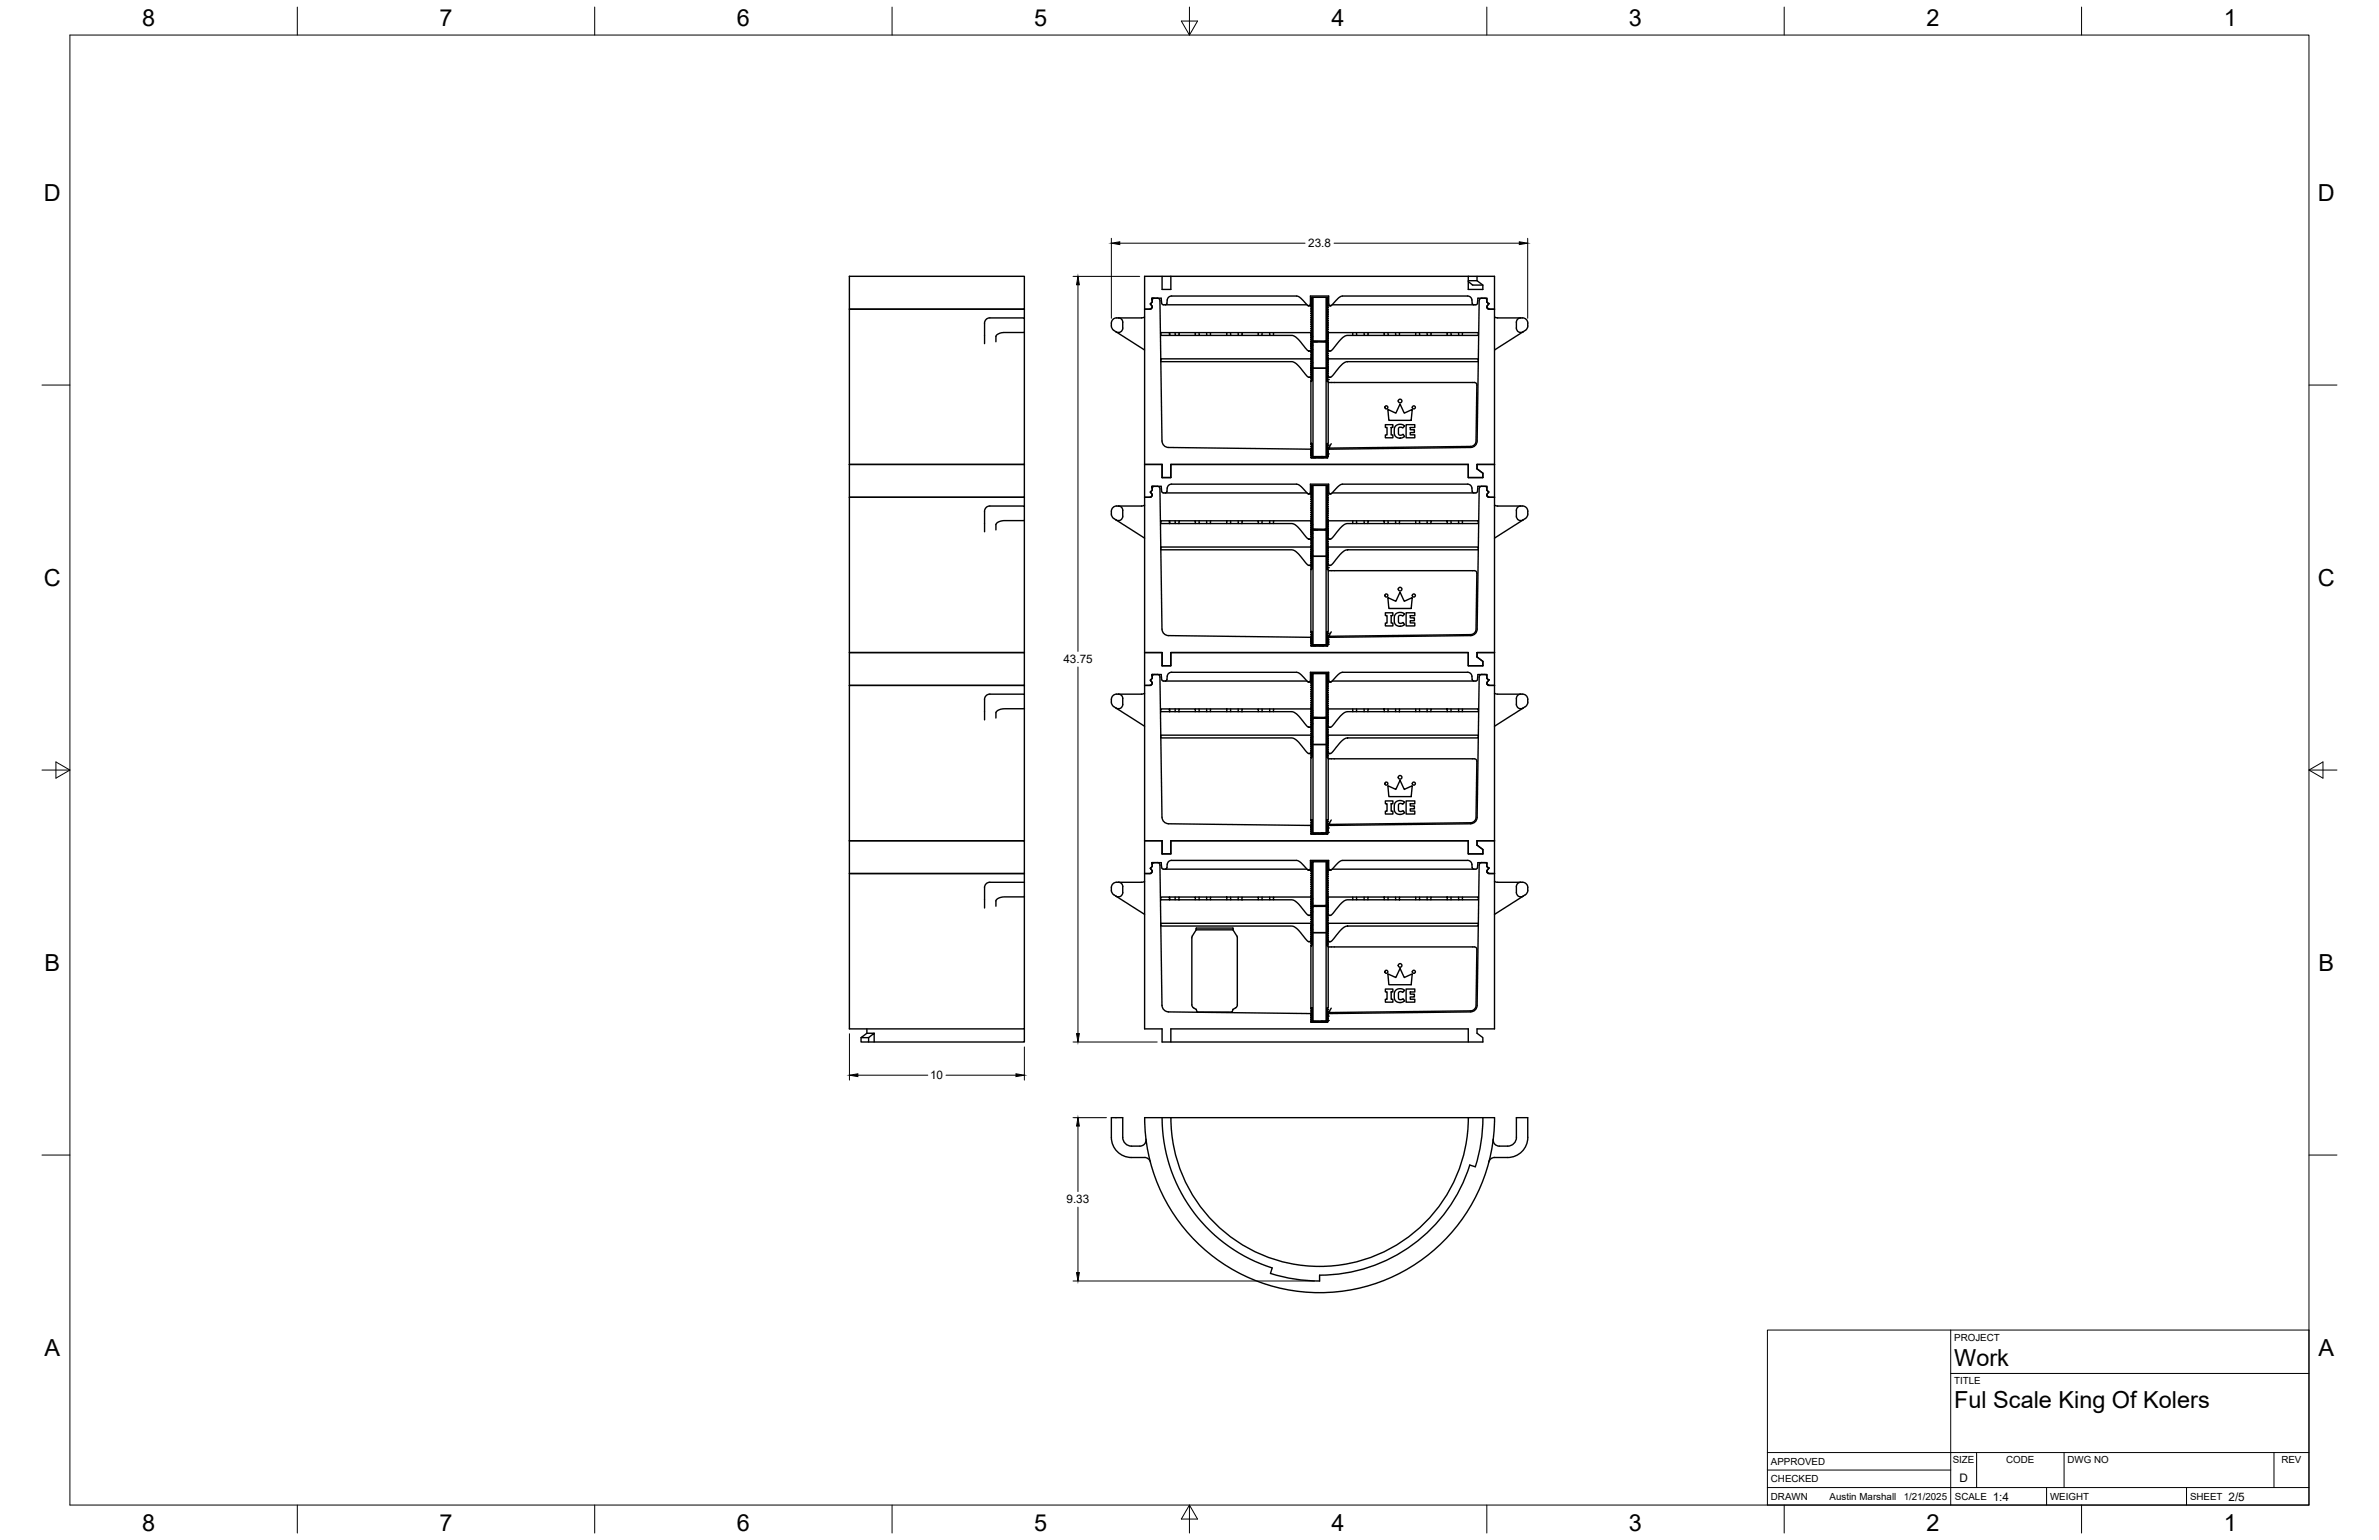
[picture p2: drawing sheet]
<svg xmlns="http://www.w3.org/2000/svg" width="864mm" height="559mm" viewBox="0 0 864 559" stroke-linecap="round" stroke-linejoin="round" font-family="sans-serif">
<defs><g id="words">
<g font-size="8.5">
<text x="51.6" y="9.4">8</text>
<text x="159.5" y="9.4">7</text>
<text x="267.5" y="9.4">6</text>
<text x="375.4" y="9.3">5</text>
<text x="483.4" y="9.4">4</text>
<text x="591.3" y="9.4">3</text>
<text x="699.3" y="9.4">2</text>
<text x="807.2" y="9.4">1</text>
<text x="16" y="72.9">D</text>
<text x="841.4" y="72.9">D</text>
<text x="16" y="212.6">C</text>
<text x="841.4" y="212.6">C</text>
<text x="16.2" y="352.3">B</text>
<text x="841.7" y="352.3">B</text>
<text x="16.2" y="492">A</text>
<text x="709.4" y="495.8">Work</text>
<text x="841.7" y="492">A</text>
<text x="709.4" y="510.8">Ful Scale King Of Kolers</text>
<text x="51.6" y="555.5">8</text>
<text x="159.5" y="555.5">7</text>
<text x="267.5" y="555.5">6</text>
<text x="375.4" y="555.4">5</text>
<text x="483.4" y="555.5">4</text>
<text x="591.3" y="555.5">3</text>
<text x="699.3" y="555.5">2</text>
<text x="807.2" y="555.5">1</text>
</g>
<g font-size="4.3">
<text x="474.9" y="89.7">23.8</text>
<text x="386" y="240.7">43.75</text>
<text x="337.6" y="391.6">10</text>
<text x="387.2" y="436.7">9.33</text>
<text x="711.3" y="537.6">D</text>
<text x="723.4" y="544.5">1:4</text>
<text x="809" y="544.5">2/5</text>
</g>
<g font-size="3.5">
<text x="709.4" y="486.4">PROJECT</text>
<text x="709.4" y="502.2">TITLE</text>
<text x="642.9" y="531.5">APPROVED</text>
<text x="708.9" y="530.9">SIZE</text>
<text x="728.3" y="530.9">CODE</text>
<text x="750.5" y="530.9">DWG NO</text>
<text x="828.2" y="530.9">REV</text>
<text x="642.9" y="537.9">CHECKED</text>
<text x="642.9" y="544.2">DRAWN</text>
<text x="664.1" y="544.2">Austin Marshall</text>
<text x="691.1" y="544.2">1/21/2025</text>
<text x="709.6" y="544.2">SCALE</text>
<text x="744.2" y="544.2">WEIGHT</text>
<text x="795" y="544.2">SHEET</text>
</g>
</g></defs>
<!-- layer: Visible -->
<g fill="none" stroke="#000" stroke-width=".51">
<path d="M308.3 100.3h63.6v11.9h-63.6zM371.9 115.4v-3.2h-63.6v56.3M405.4 115.3a2.6 2.6 0 0 0-2 2 2.6 2.6 0 0 0 .9 2.6l.8 .5M406 115.3a1.57 1.57 0 0 1 1.6 1.6v2.2a1.6 1.6 0 0 1-2.5 1.3M415.5 115l-1.1 .4h-9.1M417.7 110.3v.1M418.2 111.1h.1M418.2 108.5l-.1 .1M418.3 108.6v1l-.6 .7 .6 .8v.6l-.5 .5h-2.3M418.3 109h.1M418.3 111.4l-.9 .7M418.7 108.2l-.2 .2"/>
<path d="M418.9 108.2l-.6 .3M420.1 108.2a.93 .93 0 0 1 1 1l.7 50.8 .3 1 .6 .8 1.5 .6 51.9 .6M421.9 100.3v4.7h3.1v-4.7M423 110.6h51.5M423 110.6h-.9l-.3-.4-.3-2h-3.3l.1 1.3-.7 .8 .7 1.1M425 100.3h-9.5v273h6.4v4.8h3.1v-4.8h108v4.8h5.3v-1.6l-2.1-1.6v-1.6h6.3v-273h-6.3M425 100.3h108M425.3 107.4h45.4a8.5 8.5 0 0 1 4 3.4l.2 .1M425.3 107.4l-.9 .3a2.64 2.64 0 0 0-.8 2.5l-.6 .4M474.9 110.9h1.4h-1.3M474.9 110.9h.1M475 110.9l.5-.2 .2-.5v-2.8h6.6v2.8l.2 .5 .5 .2"/>
<path d="M475.9 108l.7-.1v15.9h-.5l.2-.3-.4-.3 .4-.3-.4-.5 .4-.3-.4-.5 .4-.3-.4-.5 .4-.3-.4-.4 .4-.4-.4-.4 .4-.4-.4-.4 .4-.4-.4-.4 .4-.4-.4-.4 .4-.4-.4-.4 .4-.4-.4-.4 .4-.4-.4-.4 .4-.4-.4-.4 .4-.4-.4-.4 .4-.4-.4-.4 .4-.4-.4-.4 .4-.3-.4-.5 .4-.3-.4-.5 .4-.3-.4-.5 .4-.5zM475.9 108.1v.1M475.9 108.9h.1M475.9 109.7h.1M475.9 110.5h.1M475.9 119.3h.1M475.9 111.3h.1M475.9 118.5h.1M475.9 112.1h.1M475.9 117.7h.1M475.9 112.9h.1M475.9 116.9h.1"/>
<path d="M475.9 113.7h.1M475.9 116.1h.1M475.9 115.3h.1M475.9 114.5h.1M475.9 108.2l.4 .2M475.9 108.9l.4 .3M475.9 109.7l.4 .3M475.9 110.5l.4 .3M475.9 119.3l.4 .2M475.9 111.3l.4 .3M475.9 118.5l.4 .2M475.9 112.1l.4 .3"/>
<path d="M475.9 117.7l.4 .2M475.9 112.9l.4 .3M475.9 116.9l.4 .2M475.9 113.7l.4 .3M475.9 116.1l.4 .3M475.9 115.3l.4 .2M475.9 114.5l.4 .3M476.6 107.9h4.8M481.4 107.9h.5l-.2 .3 .5 .2-.5 .4 .5 .4-.5 .4 .5 .4-.5 .4 .5 .4-.5 .4 .5 .4-.5 .4 .5 .4-.5 .4 .5 .4-.5 .4 .5 .4-.5 .4 .5 .4-.5 .3 .5 .5-.5 .4 .5 .4-.5 .3 .5 .5-.5 .3 .5 .4-.5 .4 .5 .4-.5 .4 .5 .4-.5 .4 .5 .4-.5 .4 .5 .4-.5 .4 .5 .4-.5 .4 .5 .4-.5 .4 .5 .4-.3 .3h-.5zM481.7 108.2l.4 .2M481.7 109l.4 .2M481.7 109.7l.4 .3"/>
<path d="M481.7 110.6l.4 .2M481.7 111.3l.4 .3M481.7 119.3l.4 .2M481.7 112.1l.4 .3M481.7 118.5l.4 .2M481.7 112.9l.4 .3M481.7 117.7l.4 .2M481.7 113.7l.4 .3M481.7 116.9l.4 .2M481.7 114.5l.4 .3M481.7 116.1l.4 .3M481.7 115.3l.4 .2"/>
<path d="M482.1 108.4h.1M482.1 109.2h.1M482.1 110h.1M482.1 110.8h.1M482.1 111.6h.1M482.1 119.5h.1M482.1 112.4h.1M482.1 118.7h.1M482.1 113.2h.1M482.1 117.9h.1M482.1 114h.1M482.1 117.1l.1 .1"/>
<path d="M482.1 114.8h.1M482.1 116.4h.1M482.1 115.5l.1 .1M482.2 110.9h.9zM483.6 110.6h51.5M532.7 107.4h-45.3a9.6 9.6 0 0 0-4.2 3.5h-.1M532.7 107.4l.9 .3a2.64 2.64 0 0 1 .9 2.5l.6 .4M533 100.3h3.2v1.6h-3.2M533 100.3v4.7h5.3v-1.6h-3.6l-1.7-1.2M535.1 110.6h.9l.3-.4 .2-2h3.2l.1 1.4 .7 .7-.8 1.1M536.2 101.9l2.1 1.5M537.9 108.2a.96 .96 0 0 0-.9 .9l-.8 50.9-.2 1-.7 .8-1.4 .6-52 .6 .3 .2"/>
<path d="M539.1 108.2l.6 .3v1.1l.6 .6-.6 .9v.6l.6 .5h2.2l-1.9-.1-.8-.7M539.7 111.7l.6 .5M539.7 109.6l.1 .1M540.3 110.1v.2M542.5 115l1.1 .4h8.4M552 115.4a2.2 2.2 0 0 1 2.6 2.9l-.3 1.1-.6 .5-11.2 7.1M552.1 115.3a1.6 1.6 0 0 0-1.6 1.6v2.2a1.6 1.6 0 0 0 2.4 1.3M371.9 120.7v-5.3h-12a2.05 2.05 0 0 0-2.5 1.9v7.4M371.9 120.7v47.8h-63.6M371.9 120.7h-7.6l-1.3 .2-1.5 1.1v2M405.1 120.4l10.4 6.6M421.4 130.2h54.5l.3 .6-.4 .4 .4 .4-.4 .4 .4 .4-.4 .4 .4 .4-.4 .4 .4 .4-.4 .4 .4 .4-.4 .3 .4 .5-.4 .4 .4 .4-.4 .3 .4 .2-1.3-.1-1.5-1.6a9 9 0 0 0-4.3-4h-47.7z"/>
<path d="M421.4 120.7h3.1v1h-3.1zM424.5 120.7h3.5M424.5 121.7h.1M424.6 120.7v1h2M426.6 120.7v1h1.4M428 120.7h5.9v1h-5.9zM433.9 120.7h5.5M433.9 121.7h1.4M435.3 120.7v1h2.7M438 120.7v1h1.4M439.4 120.7h5.9v1h-5.9zM445.3 120.7h5.5"/>
<path d="M445.3 121.7h1.4M446.7 120.7v1h2.8M449.5 120.7v1h1.3M450.8 120.7h6v1h-6zM456.8 120.7h5.5M458.2 120.7v1h-1.4M458.2 121.7h2.7M460.9 120.7v1h1.4M462.3 120.7h13.6l.3 .6-.4 .4 .4 .4-.4 .3 .4 .5-.4 .4 .4 .4-.4 .3 .4 .5-.4 .3 .4 .5-.4 .3 .4 .5-.4 .3 .4 .5-.4 .3 .4 .2-1.3-.1-1.5-1.6a9 9 0 0 0-4.3-4h-6.8zM475 136.9h1.3M475 127.4h1.1M475.8 135.8l.5 .4"/>
<path d="M475.8 127.1h.1M475.8 123.9l2.4 .2M475.8 136.6h.1M475.8 130.3h.1M475.8 131.1h.1M475.8 135h.1M475.8 132.7h.1M475.8 131.8l.1 .1M475.8 134.2l.5 .3M475.8 133.4l.1 .1M475.8 126.3h.1M475.8 120.7l.1 .1"/>
<path d="M475.8 125.5h.1M475.8 121.5l.1 .1M475.8 124.7h.1M475.8 122.3h.1M475.8 123.1h.1M475.9 136.8h.2M475.9 136h.2M475.9 135.2h.2M475.9 134.4h.2M475.9 124.1l.3 .2M475.9 135v.1M475.9 136.6v.1"/>
<path d="M475.9 138.2h.1M475.9 130.4h.1M475.9 131.2h.1M475.9 132.8h.1M475.9 132h.1M475.9 133.6h.1M475.9 127.2v.1M475.9 126.4h.1M475.9 125.6v.1M475.9 120.9h.1M475.9 124.8v.1M475.9 122.5h.1"/>
<path d="M475.9 121.7h.1M475.9 123.3h.1M475.9 138.2l.2 .2M475.9 135.1l.4 .2M475.9 136.7l.4 .2M475.9 137.4l.4 .3M475.9 123.2h.1M475.9 122.4h.1M475.9 121.6h.1M475.9 120.8v.1M475.9 120.1h.1M475.9 124.8h.1"/>
<path d="M475.9 125.6h.1M475.9 129.6h.1M475.9 128l.4 .2M475.9 128.8h.1M475.9 130.4l.3 .2M475.9 133.6l.4 .2M475.9 132.8l.3 .2M475.9 126.4l.3 .2M475.9 120.9l.3 .2M475.9 123.2l.3 .3M475.9 127.2l.4 .3M475.9 122.4l.4 .3"/>
<path d="M475.9 121.6l.4 .3M475.9 120.1l.4 .2M475.9 132l.4 .2M475.9 124.8l.4 .3M475.9 131.2l.4 .2M475.9 125.6l.4 .3M475.9 129.6l.4 .2M475.9 128.8l.4 .3M475.9 130.2h.1M475.9 120.7h.1M476 124.1h.6v9.5h-.7l.4-.4-.4-.4 .4-.4-.4-.4 .4-.4-.4-.4 .4-.4-.4-.4 .4-.4-.4-.4 .4-.4-.4-.4 .4-.4-.4-.4 .4-.4-.4-.4 .4-.4-.4-.4 .4-.4-.4-.4 .4-.4-.4-.4 .4-.3zM476.1 133.6h.5v32.1h-.4l.1-.2-.4-.3 .4-.4-.4-.4 .4-.4-.4-.4 .4-.3-.4-.5 .4-.3-.4-.5 .4-.3-.4-.5 .3-.3h-.3v-22.5h.2l-.2-.3 .4-.2-.4-.5 .4-.3-.4-.5 .4-.3-.4-.5 .4-.3-.4-.5 .4-.3-.4-.4 .4-.4z"/>
<path d="M476.2 135.4h.1M476.2 131.4h.1M476.2 134.6h.1M476.2 132.2h.1M476.2 125.9h.1M476.2 125.1h.1M476.2 121.9h.1M476.2 122.7h.1M476.2 121.3h.1M476.2 122.9h.1M476.2 124.5h.1M476.2 126.1h.1"/>
<path d="M476.2 130.8v.1M476.2 132.4h.1M476.2 136.9h.1M476.6 133.6h4.8M476.6 124.1h4.8M480.9 123.8l.9 .1M481.4 123.8h-4.7l5.1 .3M481.4 133.6l.8 .2-.5 .3 .5 .4-.5 .4 .5 .4-.5 .4 .5 .4-.5 .4 .5 .4-.5 .4 .5 .4-.5 .4 .5 .3v22.5l-.5 .2 .5 .4-.5 .4 .5 .4-.5 .4 .5 .4-.5 .4 .5 .4-.5 .4 .5 .4-.5 .4 .3 .6h-.6zM481.4 124.1l.8 .2-.5 .4 .5 .4-.5 .4 .5 .4-.5 .4 .5 .4-.5 .4 .5 .4-.5 .3 .5 .5-.5 .4 .5 .4-.5 .3 .5 .5-.5 .3 .5 .5-.5 .3 .5 .4-.5 .4 .5 .4-.5 .4 .5 .4-.4 .6h-.4zM481.7 136.5l.1 .1M481.7 135.7l.1 .1M481.7 135h.1"/>
<path d="M481.7 134.2h.1M481.7 120.7h.1M481.7 134.3h.1M481.7 135.1h.1M481.7 135.9h.1M481.7 136.7h.1M481.7 137.5l.5 .2M481.7 138.2l.2 .2M481.7 120.1l.4 .2M481.7 133.6h.1M481.7 129.6l.4 .3M481.7 128l.4 .3"/>
<path d="M481.7 128.8l.4 .3M481.7 130.2h.1M481.8 121.5h.1M481.8 122.3h.1M481.8 123.1h.1M481.8 124.1l.3 .2M481.8 131h.1M481.8 131.8h.1M481.8 132.6h.1M481.8 133.4h.1M481.8 127h.1M481.8 126.2h.1"/>
<path d="M481.8 125.4v.1M481.8 124.7h.1M481.8 130.2h54.9l-.1 1h-47.4a4.4 4.4 0 0 0-3.2 2.3l-2.7 3.3-1.5 .1v-.3l.4-.3-.4-.3 .4-.4-.4-.4 .4-.5-.4-.3 .4-.4-.4-.4 .4-.4-.4-.4 .4-.4-.4-.4 .4-.4-.4-.4 .4-.4zM481.8 130.4l.3 .2M481.8 131.2l.3 .2M481.8 132l.3 .2M481.8 132.8l.3 .2M481.8 120.7h9.3v1h-1.9a4.4 4.4 0 0 0-3.2 2.3l-2.7 3.2-1.5 .2v-.4l.4-.2-.4-.3 .4-.5-.4-.3 .4-.5-.4-.3 .4-.5-.4-.3 .4-.5-.4-.3 .4-.4-.4-.4 .4-.5-.4-.3 .4-.4zM481.8 127.3l.3 .2M481.8 126.5l.3 .2M481.8 125.7l.3 .2M481.8 121.7l.3 .2"/>
<path d="M481.8 124.9l.3 .2M481.8 123.3l.3 .2M481.8 120.9l.3 .2M481.8 122.5l.3 .2M481.9 127.4h1.1M482 136.3h.2M482 135.5l.2 .1M482 134.7h.2M482 133.9l.2 .1M482.1 130.6h.1M482.1 131.4h.1M482.1 133h.1"/>
<path d="M482.1 132.2h.1M482.1 126.7h.1M482.1 125.9h.1M482.1 125.1h.1M482.1 124.3h.1M482.1 130.8h.1M482.1 131.6h.1M482.1 133.1l.1 .1M482.1 132.4h.1M482.1 126.8h.1M482.1 126h.1M482.1 121.2l.1 .1"/>
<path d="M482.1 125.2h.1M482.1 122.8l.1 .1M482.1 122h.1M482.1 124.4h.1M482.1 123.6h.1M482.1 127.5h.1M482.1 121.1h.1M482.1 121.9h.1M482.1 122.7h.1M482.1 123.5h.1M482.1 120.3h.1M482.1 130.6l.1 .1"/>
<path d="M482.1 129.9h.1M482.1 128.3h.1M482.1 129.1h.1M482.2 138.8h52.9a.94 .94 0 0 1 1 .9M482.2 136.9h.1M483 136.9h-.8M491.1 120.7h5.5M491.1 121.7h1.3M492.4 120.7v1h2.8M495.2 120.7v1h1.4M496.6 120.7h5.9v1h-5.9zM502.5 120.7h5.5"/>
<path d="M502.5 121.7h1.4M503.9 120.7v1h2.7M506.6 120.7v1h1.4M508 120.7h5.9v1h-5.9zM513.9 120.7h5.5M513.9 121.7h1.4M515.3 120.7v1h2.8M518.1 120.7v1h1.3M519.4 120.7h6v1h-6zM525.4 120.7h5.5M525.4 121.7h1.3M526.7 120.7v1h2.8"/>
<path d="M529.5 120.7v1h1.4M530.9 120.7h5.8l-.1 1h-5.7zM536.1 139.8l-.3 20.2a1.99 1.99 0 0 1-2 2l-51.5 .6 1-1.6M502.9 154.1h2.7v1h-.6v2.7h.6v1.1h-2.7v-1.1h.6v-2.7h-.6zM503.8 148.6l2.9 1.3 1.5-3.3 1.6 3.3 2.9-1.3-.4 3.9h-8.1zM506.7 154.5a2.57 2.57 0 0 1 3.2 0l-.7 .8a.85 .85 0 0 0-.9-.4 .85 .85 0 0 0-.7 .8v1.5a.91 .91 0 0 0 .7 .8 .91 .91 0 0 0 1-.4l.6 .8a2.16 2.16 0 0 1-2.3 .6 2.16 2.16 0 0 1-1.5-1.9l.1-1.7zM510.4 154.1h3.2v1h-1.7v.8h1.5v1.1h-1.5v.8h1.7v1.1h-3.2zM308.3 168.5h63.6v11.9h-63.6zM415.5 168.5h6.4v4.8M417.7 178.6v.1M418.2 179.3l.1 .1M418.2 176.8l-.1 .1"/>
<path d="M418.3 176.9v1l-.6 .6 .6 .9v.6l-.5 .4h-2.3M418.3 177.3h.1M418.7 176.5l-.2 .2M418.9 176.5l-.6 .3M420.1 176.4a.93 .93 0 0 1 1 1l.7 50.9 .3 1 .6 .8 1.5 .5 51.9 .6M423 178.9h51.5M423 178.9l-.9-.1-.3-.3-.3-2h-3.3l.1 1.2-.7 .8 .7 1.2-.9 .7M425 168.5v4.8h-3.1M425 168.5h108M425.3 175.7h45.4a8.5 8.5 0 0 1 4 3.4l.2 .1M425.3 175.7l-.9 .2a2.64 2.64 0 0 0-.8 2.6l-.6 .4M474.9 179.2h1.4h-1.3"/>
<path d="M474.9 179.2h.1M475 179.2l.5-.2 .2-.5v-2.8h6.6v2.8l.2 .5 .5 .2M475.8 165.9l4.7 .3M475.8 163.5l.4 .4M475.8 164.3l.4 .4M475.8 165.1l.4 .3M475.8 165.9l.3 .3 5.7-.1M475.8 165.1h.1M475.8 164.3h.1M475.8 163.5h.1M475.9 164.4l.3 .3M475.9 163.6l.3 .3"/>
<path d="M475.9 166l1.6 .2M475.9 176.3l.7-.2v15.9h-.5l.2-.3-.4-.2 .4-.4-.4-.4 .4-.4-.4-.4 .4-.4-.4-.4 .4-.4-.4-.4 .4-.4-.4-.4 .4-.3-.4-.5 .4-.3-.4-.5 .4-.3-.4-.5 .4-.3-.4-.4 .4-.4-.4-.4 .4-.4-.4-.4 .4-.4-.4-.4 .4-.4-.4-.4 .4-.4-.4-.4 .4-.4-.4-.4 .4-.4-.4-.4 .4-.4-.4-.4 .4-.4-.4-.4 .4-.5zM475.9 162l.4 .3M475.9 163.6h.1M475.9 176.4h.1M475.9 165.2l.4 .3M475.9 162.8l.4 .3M475.9 161.2l.4 .3M475.9 165.2h.1M475.9 164.4v.1M475.9 177.2h.1M475.9 178h.1"/>
<path d="M475.9 178.8h.1M475.9 179.6h.1M475.9 176.4l.4 .3M475.9 177.2l.4 .3M475.9 178l.4 .3M475.9 178.8l.4 .2M475.9 179.6l.4 .3M476.1 163h.1M476.2 164.7l-.4 .4M476.2 163.9l-.4 .4M476.2 163.1l-.4 .4M476.2 163.1h.1"/>
<path d="M476.2 165.7l-.4 .2M476.3 165.5l-.1 .2h.3l5.3 .4a1.42 1.42 0 0 0-1.7-.4h-.4M476.6 165.7h4.8M476.6 176.1h4.8M481.4 176.1h.5l-.2 .3 .5 .3-.5 .4 .5 .4-.5 .4 .5 .4-.5 .3 .5 .5-.5 .4 .5 .4-.5 .3 .5 .5-.5 .3 .5 .5-.5 .3 .5 .4-.5 .4 .5 .4-.5 .4 .5 .4-.5 .4 .5 .4-.5 .4 .5 .4-.5 .4 .5 .4-.5 .4 .5 .4-.5 .4 .5 .4-.5 .4 .5 .4-.5 .4 .5 .4-.5 .4 .5 .4-.5 .4 .5 .4-.5 .3 .5 .5-.3 .2h-.5zM481.7 162.1l.5 .2M481.7 162.9l.5 .2M481.7 161.3l.5 .2M481.7 178l.5 .3M481.7 176.4l.4 .3M481.7 177.2l.4 .3M481.7 178.8l.4 .3"/>
<path d="M481.7 179.6l.4 .3M481.8 165.3l.4 .2M481.8 164.5l.4 .2M481.8 163.7l.4 .2M481.9 162.6h.4M482.1 165.5h.1M482.1 164.7h.1M482.1 163.9h.1M482.1 163.1h.1M482.1 176.7h.1M482.1 177.5h.1M482.1 179.1h.1"/>
<path d="M482.1 179.9h.1M482.2 179.2h.9zM482.2 163.2l-.5 .5 .5 .2M482.2 163.9v.1M482.2 165.5v.1M482.2 165.6h.1M482.2 164.8h.1M482.2 164h.1M482.2 164.8l-.5 .4 .5 .3M482.2 164l-.5 .4 .5 .3M482.2 164.7v.1M482.2 165.6l-.4 .2"/>
<path d="M483.6 178.9h51.5M533 168.5v4.8h5.3M535.1 178.9l.9-.1 .3-.3 .2-2h3.2l.1 1.4 .7 .6-.8 1.2M535.1 178.9l-.7-.6a2.17 2.17 0 0 0-1.2-2.6h-45.8a9.6 9.6 0 0 0-4.2 3.4l-.1 .1M536.2 170.1l2.1 1.6v1.6M537.9 176.4a.96 .96 0 0 0-.9 1l-.8 50.9-.2 1-.7 .8-1.4 .5-52 .6 .3 .3-.5 .4M539.1 176.5l.6 .3v1.1l.6 .6-.6 .9v.6l.6 .4h2.2h-1.9l-.8-.7M539.7 179.9l.6 .5M539.7 177.9h.1M540.3 178.4v.2M542.5 168.5h-6.3v1.6M371.9 188.9v-5.3h-12a2.05 2.05 0 0 0-2.5 1.9v7.5"/>
<path d="M371.9 183.6v-3.2h-63.6v56.4h63.6v-47.9M371.9 188.9l-8.6 .2-1.7 1-.1 2.2M403.4 186.5l.4 1.1 1.3 1.1M405.1 188.7l10.4 6.6M405.4 183.6l-1.4 .6a2.63 2.63 0 0 0-.6 2.3M406 183.6a1.57 1.57 0 0 1 1.6 1.6v2.1a1.6 1.6 0 0 1-2.5 1.4M415.5 183.3l-1.1 .3h-9.1M421.4 189h3.1v1h-3.1zM421.4 198.5h54.5l.3 .6-.4 .4 .4 .4-.4 .3 .4 .5-.4 .3 .4 .5-.4 .3 .4 .5-.4 .3 .4 .5-.4 .3 .4 .5-.4 .3 .4 .5-.4 .3 .4 .1h-1.3l-1.5-1.6a8.7 8.7 0 0 0-4.3-4h-47.7zM424.5 189h3.5M424.5 190h.1M424.6 189v1h2"/>
<path d="M426.6 189v1h1.4M428 189h5.9v1h-5.9zM433.9 189h5.5M433.9 190h1.4M435.3 189v1h2.7M438 189v1h1.4M439.4 189h5.9v1h-5.9zM445.3 189h5.5M445.3 190h1.4M446.7 189v1h2.8M449.5 189v1h1.3M450.8 189h6v1h-6z"/>
<path d="M456.8 189h5.5M458.2 189v1h-1.4M458.2 190h2.7M460.9 189v1h1.4M462.3 189h13.6l.3 .6-.4 .3 .4 .5-.4 .3 .4 .5-.4 .3 .4 .5-.4 .3 .4 .4-.4 .4 .4 .4-.4 .4 .4 .4-.4 .4 .4 .4-.4 .4 .4 .1h-1.3l-1.5-1.6a8.7 8.7 0 0 0-4.3-4h-6.8zM475 195.6h1.1M475.8 195.4h.1M475.8 192.2l2.4 .1M475.8 194.6h.1M475.8 189h.1M475.8 193.8h.1M475.8 189.8h.1"/>
<path d="M475.8 193h.1M475.8 190.6h.1M475.8 191.4h.1M475.8 198.5l.1 .1M475.8 199.3h.1M475.9 192.3l.4 .3M475.9 195.5h.1M475.9 194.7h.1M475.9 193.9h.1M475.9 189.1l.1 .1M475.9 193.1h.1M475.9 190.7l.1 .1"/>
<path d="M475.9 189.9h.1M475.9 191.5l.1 .1M475.9 180.4h.1M475.9 198.7h.1M475.9 199.5h.1M475.9 183.6h.1M475.9 197.9h.1M475.9 196.3h.1M475.9 197.1h.1M475.9 191.5h.1M475.9 190.7h.1M475.9 189.1h.1"/>
<path d="M475.9 188.3h.1M475.9 187.5h.1M475.9 186.7v.1M475.9 185.9h.1M475.9 181.2h.1M475.9 185.1h.1M475.9 182h.1M475.9 184.4h.1M475.9 182.8h.1M475.9 193.1l.3 .2M475.9 189.9l.4 .3M475.9 198.6l.3 .3"/>
<path d="M475.9 199.5l.3 .2M475.9 195.5l.4 .2M475.9 193.9l.4 .2M475.9 194.7l.4 .2M475.9 197.9l.4 .2M475.9 196.3l.4 .2M475.9 197.1l.4 .2M475.9 191.5l.4 .2M475.9 190.7l.4 .3M475.9 189.1l.4 .3M475.9 188.3l.4 .3M475.9 187.5l.4 .3"/>
<path d="M475.9 186.8l.4 .2M475.9 180.4l.4 .2M475.9 185.9l.4 .3M475.9 181.2l.4 .2M475.9 185.1l.4 .3M475.9 182l.4 .2M475.9 184.4l.4 .2M475.9 183.6l.4 .2M475.9 182.8l.4 .2M475.9 189h.1M475.9 198.5h.1M476 192.3h.6v9.6l-.7-.1 .4-.4-.4-.4 .4-.3-.4-.5 .4-.3-.4-.4 .4-.4-.4-.5 .4-.3-.4-.4 .4-.4-.4-.4 .4-.4-.4-.4 .4-.4-.4-.4 .4-.4-.4-.4 .4-.4-.4-.4 .4-.4-.4-.4 .4-.4z"/>
<path d="M476.2 194.9h.1M476.2 194.1h.1M476.2 189.4h.1M476.2 192.5l.1 .1M476.2 191.7l.1 .1M476.2 190.9l.1 .1M476.2 189.6h.1M476.2 191.2h.1M476.2 192.7v.1M476.2 194.3v.1M476.2 199.1h.1M476.6 192.3h4.8"/>
<path d="M480.9 192l.9 .1M481.4 192h-4.7l5.1 .4M481.4 192.3l.8 .3-.5 .4 .5 .4-.5 .3 .5 .5-.5 .3 .5 .5-.5 .3 .5 .4-.5 .4 .5 .5-.5 .3 .5 .4-.5 .4 .5 .4-.5 .4 .5 .4-.5 .4 .5 .4-.5 .4 .5 .4-.5 .4 .5 .4-.4 .6h-.4zM481.7 189h.1M481.7 194.7l.4 .2M481.7 197.9l.4 .2M481.7 196.3l.4 .2M481.7 197.1l.4 .2M481.7 181.2l.5 .3M481.7 184.4l.5 .2M481.7 191.5l.4 .3M481.7 190.7l.4 .3"/>
<path d="M481.7 188.3l.4 .3M481.7 187.5l.4 .3M481.7 180.4l.4 .3M481.7 186.8l.4 .2M481.7 185.9l.4 .3M481.7 182l.4 .2M481.7 185.2l.4 .2M481.7 182.8l.4 .2M481.7 183.6l.4 .2M481.7 194.7h.1M481.7 198.5h.1M481.8 190.8h.1"/>
<path d="M481.8 189.7v.1M481.8 190.5h.1M481.8 191.3h.1M481.8 191.5v.1M481.8 192.3l.3 .3M481.8 195.3h.1M481.8 194.5h.1M481.8 193.7h.1M481.8 192.9h.1M481.8 199.3h.1M481.8 189h9.3v1h-1.9a4.3 4.3 0 0 0-3.2 2.3l-2.7 3.2-1.5 .1v-.3l.4-.2-.4-.4 .4-.4-.4-.3 .4-.5-.4-.4 .4-.4-.4-.3 .4-.5-.4-.3 .4-.5-.4-.3 .4-.5-.4-.3 .4-.5zM481.8 195.5l.3 .2"/>
<path d="M481.8 189.2l.3 .2M481.8 194l.3 .1M481.8 193.1l.3 .3M481.8 198.5h54.9l-.1 1h-47.4a4.3 4.3 0 0 0-3.2 2.3l-2.7 3.2-1.5 .1v-.3l.4-.2-.4-.3 .4-.5-.4-.3 .4-.5-.4-.3 .4-.5-.4-.3 .4-.5-.4-.3 .4-.5-.4-.3 .4-.4-.4-.4 .4-.4zM481.8 198.7l.3 .2M481.8 199.5l.3 .2M481.8 190l.3 .2M481.9 195.6h1.1M482.1 194.9h.1M482.1 193.3l.1 .1M482.1 199.7h.1M482.1 195.1h.1"/>
<path d="M482.1 194.3h.1M482.1 189.5h.1M482.1 193.5h.1M482.1 191.1h.1M482.1 190.3h.1M482.1 192.7h.1M482.1 191.9h.1M482.1 199l.1 .1M482.1 199.8l.1 .1M482.1 193.4h.1M482.1 189.4h.1M482.1 190.2h.1"/>
<path d="M482.1 191h.1M482.1 191.8h.1M482.1 194.9l.1 .1M482.1 198.1h.1M482.1 195.7h.1M482.1 196.5l.1 .1M482.1 197.3h.1M482.1 188.6h.1M482.1 187.8h.1M482.1 180.7h.1M482.1 187h.1M482.1 186.2h.1"/>
<path d="M482.1 182.2h.1M482.1 185.4h.1M482.1 183h.1M482.1 183.8h.1M491.1 189h5.5M491.1 190h1.3M492.4 189v1h2.8M495.2 189v1h1.4M496.6 189h5.9v1h-5.9zM502.5 189h5.5M502.5 190h1.4M503.9 189v1h2.7"/>
<path d="M506.6 189v1h1.4M508 189h5.9v1h-5.9zM513.9 189h5.5M513.9 190h1.4M515.3 189v1h2.8M518.1 189v1h1.3M519.4 189h6v1h-6zM525.4 189h5.5M525.4 190h1.3M526.7 189v1h2.8M529.5 189v1h1.4M530.9 189h5.8l-.1 1h-5.7z"/>
<path d="M542.5 183.3l1.1 .3h8.4M552 183.6a2.19 2.19 0 0 1 2.6 2.9M552.1 183.6a1.6 1.6 0 0 0-1.6 1.6v2.1a1.6 1.6 0 0 0 2.4 1.4M554.6 186.5l-.3 1.1-.6 .5-11.2 7.2M475 205.1h1.3M475.8 203.3l.5 .3M475.8 204.9l.5 .3M475.8 204.1h.1M475.8 200.9h.1M475.8 200.1l.1 .1M475.8 202.5h.1M475.8 201.7h.1"/>
<path d="M475.9 202.5l.4 .4M475.9 205l.2 .1M475.9 204.2l.2 .1M475.9 203.4l.2 .1M475.9 202.6l.2 .1M475.9 202.5h.1M475.9 204.1h.1M475.9 205.7h.1M475.9 206.5l.2 .1M475.9 204.1l.4 .3M475.9 205.7l.4 .3M475.9 201.1h.1"/>
<path d="M475.9 200.3h.1M475.9 201.8v.1M475.9 201h.1M475.9 200.2h.1M475.9 201.8l.2 .1M475.9 201l.4 .3M475.9 200.2l.4 .3M476.1 201.9h.5v32h-.4l.1-.2-.4-.2 .4-.4-.4-.4 .4-.4-.4-.4 .4-.4-.4-.4 .4-.4-.4-.4 .4-.4-.4-.4 .3-.3h-.3v-22.6h.2l-.2-.2 .4-.3-.4-.4 .4-.4-.4-.4 .4-.4-.4-.4 .4-.4-.4-.4 .4-.4-.4-.4 .4-.4zM476.1 201.9l.2 .2M476.2 204.4l.1 .1M476.2 203.6l.1 .1M476.2 200.5h.1"/>
<path d="M476.2 201.3h.1M476.2 200.7h.1M476.2 205.1h.1M476.6 201.9h4.8M481.4 201.9l.8 .1-.5 .4 .5 .4-.5 .4 .5 .4-.5 .4 .5 .4-.5 .4 .5 .4-.5 .4 .5 .4-.5 .4 .5 .2v22.6l-.5 .2 .5 .4-.5 .4 .5 .4-.5 .4 .5 .4-.5 .4 .5 .4-.5 .4 .5 .4-.5 .3 .3 .6h-.6zM481.7 204.8h.1M481.7 204h.1M481.7 203.2h.1M481.7 202.4l.1 .1M481.7 202.5l.1 .1M481.7 203.3l.1 .1M481.7 204.1l.1 .1"/>
<path d="M481.7 204.9l.1 .1M481.7 205.7l.5 .3M481.7 206.5l.2 .1M481.7 201.8l.1 .1M481.7 201l.4 .3M481.7 201.1h.1M481.8 200v.1M481.8 200.9h.1M481.8 201.6v.1M481.8 200.3l.3 .2M482 204.6h.2M482 203.8h.2"/>
<path d="M482 203h.2M482 202.2h.2M482.1 201.3h.1M482.1 201.4h.1M482.1 200.6h.1M482.2 207.1h52.9a.94 .94 0 0 1 1 .9M482.2 205.2h.1M483 205.1l-.8 .1M503.8 216.9l2.9 1.3 1.5-3.3 1.6 3.3 2.9-1.3-.4 3.9h-8.1zM536.1 208l-.3 20.3a2.02 2.02 0 0 1-2 2l-51.5 .6 1-1.6M415.5 236.8h6.4v4.8M425 236.8v4.8h-3.1"/>
<path d="M425 236.8h108M475.8 234.2l4.7 .2M475.8 231.8l.4 .3M475.8 232.6l.4 .3M475.8 233.4l.4 .3M475.8 234.2l.3 .2 5.7-.1M475.8 233.4h.1M475.8 232.6h.1M475.8 231.8h.1M475.9 233.5l.5 .5 5.4 .3a1.42 1.42 0 0 0-1.7-.3l-.4-.1M475.9 234.3l1.6 .1M475.9 229.5h.1"/>
<path d="M475.9 231.1l.4 .3M475.9 232.7h.1M475.9 232.7l.4 .3M475.9 231.9l.4 .3M475.9 230.3l.4 .3M475.9 229.5l.4 .3M475.9 233.5h.1M475.9 231.9h.1M476.1 231.2h.1M476.2 232.9l-.4 .5M476.2 232.9l.1 .1M476.2 232.1l-.4 .5"/>
<path d="M476.2 232.1l.1 .1M476.2 231.3l-.4 .5M476.2 231.3l.1 .1M476.2 233.9l-.4 .3M476.6 233.9h4.8M481.7 231.9l.5 .3M481.7 231.1l.5 .3M481.7 230.3l.5 .3M481.7 229.5l.5 .3M481.8 233.5l.4 .3M481.8 232.7l.4 .3M481.8 231.9l.4 .3"/>
<path d="M481.9 230.9h.4M482.1 233.7h.1M482.1 232.9l.1 .1M482.1 232.2h.1M482.1 231.4h.1M482.2 230.6h.1M482.2 233.9h.1M482.2 233.1h.1M482.2 232.3h.1M482.2 233.1l-.5 .4 .5 .3M482.2 232.3l-.5 .4 .5 .3M482.2 232.2v.1"/>
<path d="M482.2 233v.1M482.2 233.8v.1M482.2 233.9l-.4 .2M502.9 222.4h2.7v1h-.6v2.7h.6v1h-2.7v-1h.6v-2.7h-.6zM506.7 222.7a2.57 2.57 0 0 1 3.2 .1l-.7 .8a.86 .86 0 0 0-.9-.4 .86 .86 0 0 0-.7 .7v1.5a.91 .91 0 0 0 .7 .9 .91 .91 0 0 0 1-.4l.6 .7a2.16 2.16 0 0 1-2.3 .7 2.16 2.16 0 0 1-1.5-1.9l.1-1.8zM510.4 222.4h3.2v1h-1.7v.8h1.5v1h-1.5v.8h1.7v1.1h-3.2zM533 236.8v4.8h5.3M536.2 238.4l2.1 1.6v1.6M542.5 236.8h-6.3v1.6M359.3 251.9h12.6v5.3M359.3 251.9l-1 .2-.8 1.2-.1 7.9M371.9 257.2v47.9h-63.6"/>
<path d="M371.9 251.9v-3.2h-63.6v-11.9h63.6v11.9h-63.6v56.4M371.9 257.2l-8.6 .1-1.7 1-.1 2.2M405.1 256.9l10.4 6.6M405.4 251.9a2.6 2.6 0 0 0-2 1.9 2.6 2.6 0 0 0 .9 2.6l.8 .5M406 251.9a1.57 1.57 0 0 1 1.6 1.6v2.1a1.6 1.6 0 0 1-2.5 1.3M415.5 251.5l-1.1 .4h-9.1M417.7 246.9v.1M417.7 246.8v.2M418.2 247.6l.1 .1M418.2 245.1l-.1 .1M418.3 245.1v1.1l-.6 .6 .6 .9v.5l-.5 .5h-2.3M418.3 245.5v.1"/>
<path d="M418.7 244.8l-.2 .1M418.9 244.7l-.6 .4M420.1 244.7a.93 .93 0 0 1 1 1l.7 50.8 .3 1.1 .6 .8 1.5 .5 51.9 .6M421.4 257.2h3.1v1h-3.1zM423 247.1h51.5M423 247.1h-.9l-.3-.3-.3-2h-3.3v1.3l-.6 .7 .7 1.1-.9 .8M424.5 257.2h3.5M424.5 258.2h.1M424.6 257.2v1h2M425.3 243.9h45.4a8.5 8.5 0 0 1 4 3.4l.2 .1M425.3 243.9l-.9 .3a2.64 2.64 0 0 0-.8 2.6l-.6 .3M426.6 257.2v1h1.4"/>
<path d="M428 257.2h5.9v1h-5.9zM433.9 257.2h5.5M433.9 258.2h1.4M435.3 257.2v1h2.7M438 257.2v1h1.4M439.4 257.2h5.9v1h-5.9zM445.3 257.2h5.5M445.3 258.2h1.4M446.7 257.2v1h2.8M449.5 257.2v1h1.3M450.8 257.2h6v1h-6zM456.8 257.2h5.5"/>
<path d="M458.2 257.2v1h-1.4M458.2 258.2h2.7M460.9 257.2v1h1.4M462.3 257.2h13.6l.3 .7-.4 .3 .4 .4-.4 .4 .4 .4-.4 .4 .4 .4-.4 .4 .4 .4-.4 .4 .4 .4-.4 .4 .4 .4-.4 .4 .4 .4-.4 .4 .4 .1-1.3-.1-1.5-1.6a8.7 8.7 0 0 0-4.3-3.9l-6.8-.1zM474.9 247.4h1.4h-1.3M474.9 247.4h.1M475 247.4l.5-.2 .2-.5v-2.8h6.6v2.8l.2 .5 .5 .2M475.8 257.3h.1M475.8 258.1h.1M475.8 258.9h.1M475.8 259.7h.1M475.9 244.6l.7-.2v15.9h-.5l.2-.3-.4-.2 .4-.4-.4-.4 .4-.4-.4-.4 .4-.4-.4-.4 .4-.4-.4-.4 .4-.4-.4-.4 .4-.4-.4-.4 .4-.4-.4-.4 .4-.4-.4-.4 .4-.4-.4-.4 .4-.4-.4-.4 .4-.3-.4-.5 .4-.3-.4-.5 .4-.3-.4-.5 .4-.3-.4-.5 .4-.3-.4-.4 .4-.4-.4-.4 .4-.4-.4-.4 .4-.4-.4-.4 .4-.6z"/>
<path d="M475.9 259.8h.1M475.9 259h.1M475.9 244.7h.1M475.9 258.2h.1M475.9 245.5h.1M475.9 257.4h.1M475.9 246.3h.1M475.9 256.6l.4 .2M475.9 247.1l.4 .2M475.9 255.8h.1M475.9 247.9h.1M475.9 255h.1"/>
<path d="M475.9 248.6v.1M475.9 254.2h.1M475.9 249.4h.1M475.9 253.4l.4 .3M475.9 250.2l.4 .3M475.9 252.6h.1M475.9 251.8h.1M475.9 251h.1M475.9 259l.4 .2M475.9 258.2l.4 .2M475.9 259.8l.4 .2M475.9 244.7l.4 .2"/>
<path d="M475.9 245.5l.4 .2M475.9 257.4l.4 .2M475.9 246.3l.4 .2M475.9 255.8l.4 .3M475.9 247.9l.4 .2M475.9 255l.4 .2M475.9 248.7l.4 .2M475.9 254.2l.4 .3M475.9 249.4l.4 .3M475.9 252.6l.4 .3M475.9 251.8l.4 .3M475.9 251l.4 .3"/>
<path d="M475.9 257.2h.1M476.2 257.6l.1 .1M476.2 258.4h.1M476.6 244.4h4.8M481.4 244.4h.5l-.2 .3 .5 .3-.5 .3 .5 .4-.5 .4 .5 .4-.5 .4 .5 .4-.5 .4 .5 .4-.5 .4 .5 .4-.5 .4 .5 .4-.5 .4 .5 .4-.5 .4 .5 .4-.5 .4 .5 .4-.5 .4 .5 .4-.5 .4 .5 .4-.5 .4 .5 .4-.5 .3 .5 .5-.5 .4 .5 .4-.5 .3 .5 .5-.5 .3 .5 .5-.5 .3 .5 .4-.5 .4 .5 .4-.5 .4 .5 .4-.3 .3h-.5zM481.7 246.3l.5 .2M481.7 255.8l.5 .3M481.7 249.5l.5 .2M481.7 252.6l.5 .3M481.7 259.8l.4 .2M481.7 244.7l.4 .2M481.7 245.5l.4 .2"/>
<path d="M481.7 257.4l.4 .2M481.7 247.1l.4 .2M481.7 256.6l.4 .3M481.7 247.9l.4 .2M481.7 248.7l.4 .2M481.7 255l.4 .3M481.7 254.2l.4 .3M481.7 250.3l.4 .2M481.7 253.4l.4 .3M481.7 251.1l.4 .2M481.7 251.8l.4 .3M481.7 257.2h.1"/>
<path d="M481.8 257.4v.1M481.8 258h.1M481.8 258.8h.1M481.8 259.6h.1M481.8 259.8h.1M481.8 257.2h9.3v1l-2.2 .1a7.9 7.9 0 0 0-4.2 3.8l-1.4 1.7-1.5 .1v-.3l.4-.2-.4-.4 .4-.4-.4-.4 .4-.4-.4-.4 .4-.4-.4-.4 .4-.4-.4-.4 .4-.4-.4-.4 .4-.4-.4-.4 .4-.4zM481.8 259l.4 .2M481.8 258.2l.3 .2M482.1 257.8h.1M482.1 259.4h.1M482.1 258.6h.1M482.1 244.9l.1 .1"/>
<path d="M482.1 245.7h.1M482.1 258.4h.1M482.1 257.6l.1 .1M482.1 247.3h.1M482.1 256.9h.1M482.1 248.1h.1M482.1 248.9h.1M482.1 255.3h.1M482.1 254.5h.1M482.1 250.5h.1M482.1 253.7h.1M482.1 251.3h.1"/>
<path d="M482.1 252.1h.1M482.2 247.4h.9zM483.6 247.1h51.5M491.1 257.2h5.5M491.1 258.2h1.3M492.4 257.2v1h2.8M495.2 257.2v1h1.4M496.6 257.2h5.9v1h-5.9zM502.5 257.2h5.5M502.5 258.2h1.4M503.9 257.2v1h2.7M506.6 257.2v1h1.4"/>
<path d="M508 257.2h5.9v1h-5.9zM513.9 257.2h5.5M513.9 258.2h1.4M515.3 257.2v1h2.8M518.1 257.2v1h1.3M519.4 257.2h6v1h-6zM525.4 257.2h5.5M525.4 258.2h1.3M526.7 257.2v1h2.8M529.5 257.2v1h1.4M530.9 257.2h5.8l-.1 1h-5.7zM535.1 247.1h.9l.3-.3 .2-2h3.2l.1 1.3 .7 .7-.8 1.1"/>
<path d="M535.1 247.1l-.7-.6a2.18 2.18 0 0 0-1.2-2.5l-45.8-.1a9.9 9.9 0 0 0-4.2 3.5h-.1M537.9 244.7a.96 .96 0 0 0-.9 1l-.8 50.8-.5 1.5-.8 .6-1 .3-52 .6 .3 .3-.5 .4 .5 .2M539.1 244.7l.6 .3v1.2l.6 .6-.6 .9v.5l.6 .5h2.2h-1.9M539.7 248.2l.6 .5M539.7 246.1l.1 .1M539.8 247.9l.8 .8M540.3 246.7v.1M542.5 251.5l1.1 .4h9.1M552.1 251.9a1.6 1.6 0 0 0-1.6 1.6v2.1a1.6 1.6 0 0 0 2.4 1.3M552.7 251.9a2.54 2.54 0 0 1 1.3 4.3l-11.5 7.3M421.4 266.8h54.5l.3 .6-.4 .3 .4 .5-.4 .3 .4 .5-.4 .3 .4 .4-.4 .4 .4 .5-.4 .3 .4 .4-.4 .4 .4 .4-.4 .4 .4 .4-.4 .4 .4 .1h-1.3l-1.5-1.7a8.7 8.7 0 0 0-4.3-3.9h-47.7zM475 263.9h1.1"/>
<path d="M475 273.4h1.3M475.8 263.6l.1 .1M475.8 260.5l2.4 .1M475.8 272.4l.5 .2M475.8 262.8h.1M475.8 262l.1 .1M475.8 261.2l.1 .1M475.8 273.2l.5 .2M475.8 266.8h.1M475.8 267.6h.1M475.8 271.6h.1M475.8 269.2h.1"/>
<path d="M475.8 268.4h.1M475.8 270.8h.1M475.8 270h.1M475.9 260.6l.4 .2M475.9 273.3h.2M475.9 272.5h.2M475.9 271.7h.2M475.9 270.9l.2 .1M475.9 270.8h.1M475.9 274h.1M475.9 270.1h.1M475.9 269.3h.1"/>
<path d="M475.9 268.5h.1M475.9 261.4h.1M475.9 267.7h.1M475.9 262.1v.1M475.9 266.9h.1M475.9 263h.1M475.9 266.1h.1M475.9 263.7v.1M475.9 264.5h.1M475.9 265.3h.1M475.9 263.8h.1M475.9 266.9v.1"/>
<path d="M475.9 274.8l.2 .1M475.9 270.8l.4 .3M475.9 271.6l.4 .2M475.9 274l.4 .2M475.9 263.8l.4 .2M475.9 262.2l.4 .2M475.9 268.5l.4 .3M475.9 270.1l.4 .2M475.9 269.3l.4 .3M475.9 261.4l.4 .2M475.9 267.7l.4 .3M475.9 266.9l.4 .3"/>
<path d="M475.9 263l.4 .2M475.9 266.1l.4 .3M475.9 264.5l.4 .3M475.9 265.3l.4 .3M475.9 266.8h.1M476 260.6h.6v9.6l-.7-.1 .4-.4-.4-.4 .4-.4-.4-.4 .4-.4-.4-.4 .4-.4-.4-.4 .4-.3-.4-.5 .4-.4-.4-.4 .4-.3-.4-.5 .4-.3-.4-.5 .4-.3-.4-.4 .4-.4-.4-.5 .4-.3-.4-.4 .4-.4zM476.1 270.2h.5v32h-.4l.1-.2-.4-.2 .4-.4-.4-.5 .4-.3-.4-.4 .4-.4-.4-.4 .4-.4-.4-.4 .4-.4-.4-.4 .3-.3h-.3v-22.6h.2l-.2-.3 .4-.2-.4-.4 .4-.4-.4-.4 .4-.4-.4-.4 .4-.4-.4-.4 .4-.4-.4-.4 .4-.4zM476.2 263.2h.1M476.2 261.6h.1M476.2 260.8h.1M476.2 260h.1M476.2 272.7h.1"/>
<path d="M476.2 267.1l.1 .1M476.2 271.9h.1M476.2 267.9l.1 .1M476.2 271.1h.1M476.2 270.3l.1 .1M476.2 269.5l.1 .1M476.2 261.8h.1M476.2 263.4h.1M476.2 268.2h.1M476.2 269.7v.1M476.2 273.4h.1M476.6 270.2h4.8"/>
<path d="M476.6 260.6h4.8M480.9 260.3l.9 .1M481.4 260.6l.8 .2-.5 .4 .5 .4-.5 .4 .5 .4-.5 .4 .5 .4-.5 .4 .5 .4-.5 .4 .5 .4-.5 .4 .5 .4-.5 .4 .5 .4-.5 .4 .5 .4-.5 .4 .5 .4-.5 .4 .5 .4-.5 .4 .5 .4-.4 .6h-.4zM481.4 260.3h-4.8l5.2 .3M481.4 270.2l.8 .1-.5 .4 .5 .4-.5 .3 .5 .5-.5 .3 .5 .5-.5 .3 .5 .5-.5 .3 .5 .5-.5 .3 .5 .3v22.6l-.5 .1 .5 .5-.5 .3 .5 .5-.5 .3 .5 .5-.5 .3 .5 .4-.5 .4 .5 .4-.5 .4 .5 .4-.2 .2h-.6zM481.7 263.8l.4 .2M481.7 273.1h.1M481.7 272.3h.1M481.7 271.5h.1M481.7 270.7h.1M481.7 270.1l.1 .1M481.7 266.9l.4 .3"/>
<path d="M481.7 266.1l.4 .3M481.7 264.6l.4 .2M481.7 265.3l.4 .3M481.7 270.8h.1M481.7 271.6l.1 .1M481.7 272.4h.1M481.7 273.2h.1M481.7 274l.5 .2M481.7 274.8l.2 .1M481.7 263.8h.1M481.7 267h.1M481.7 266.8h.1"/>
<path d="M481.8 260.6l.3 .2M481.8 267.5h.1M481.8 262.8h.1M481.8 263.6h.1M481.8 262h.1M481.8 261.2h.1M481.8 268.3h.1M481.8 269.1h.1M481.8 269.9h.1M481.8 263l.3 .2M481.8 262.2l.3 .2M481.8 261.4l.3 .2"/>
<path d="M481.8 266.8h54.9l-.1 1h-47.7a7.9 7.9 0 0 0-4.2 3.9l-1.4 1.6-1.5 .1v-.3l.4-.2-.4-.4 .4-.4-.4-.4 .4-.4-.4-.4 .4-.4-.4-.3 .4-.5-.4-.4 .4-.4-.4-.3 .4-.5-.4-.3 .4-.5zM481.8 267.8l.3 .2M481.8 268.6l.3 .2M481.8 269.3l.3 .3M481.9 263.9h1.1M482 272.8l.2 .1M482 272.1h.2M482 271.3h.2M482 270.5h.2M482.1 263.2h.1M482.1 262.4h.1M482.1 261.6h.1"/>
<path d="M482.1 260.8h.1M482.1 267.2h.1M482.1 268h.1M482.1 269.6h.1M482.1 268.8h.1M482.1 263.3l.1 .1M482.1 262.5l.1 .1M482.1 261.7l.1 .1M482.1 260.9l.1 .1M482.1 260.2h.1M482.1 267.3h.1M482.1 268.1h.1"/>
<path d="M482.1 269.7h.1M482.1 268.9h.1M482.1 266.4h.1M482.1 264h.1M482.1 264.8h.1M482.1 265.6h.1M482.1 260h.1M482.2 275.4l52.9-.1a.94 .94 0 0 1 1 1M482.2 274.2v.1M483 273.4l-.8 .1M536.1 276.3l-.3 20.2a2.02 2.02 0 0 1-2 2l-51.5 .6 1-1.6M475.9 299.4l.4 .2-.5 .4"/>
<path d="M475.9 297.8h.1M475.9 299.4h.1M475.9 298.6l.4 .2M475.9 297.8l.4 .2M476.1 299.5h.1M481.7 299.4l.5 .2M481.7 298.6l.5 .3M481.7 297.8l.5 .2M481.9 299.1h.4M482.2 298v.1M482.2 299.6v.1M502.9 290.6h2.7v1.1h-.6v2.6h.6v1.1h-2.7v-1.1h.6v-2.6h-.6z"/>
<path d="M503.8 285.1l2.9 1.3 1.5-3.3 1.6 3.3 2.9-1.3-.4 4h-8.1zM506.7 291a2.57 2.57 0 0 1 3.2 .1l-.7 .7a.86 .86 0 0 0-.9-.3 .86 .86 0 0 0-.7 .7v1.5a.91 .91 0 0 0 .7 .8 .91 .91 0 0 0 1-.4l.6 .8a2.16 2.16 0 0 1-2.3 .6 2.16 2.16 0 0 1-1.5-1.9l.1-1.7zM510.4 290.6h3.2v1.1h-1.7v.8h1.5v1h-1.5v.8h1.7v1.1h-3.2zM308.3 305.1h63.6v11.9h-63.6zM415.5 319.8l-1.1 .3h-9.1M415.5 305.1h6.4v4.7M417.7 315.2h.1M417.7 315.1v.2M418.2 315.9l.1 .1M418.2 313.4h-.1M418.3 313.8h.1M418.7 313l-.2 .2"/>
<path d="M418.9 313l-.6 .4v1l-.6 .6 .6 .9v.6l-.5 .5h-2.3M420.1 313a.96 .96 0 0 1 1 1M421.1 314l.7 50.8 .3 1 .6 .8 1.5 .6 51.9 .6M423 315.4h51.5M423 315.4l-.9-.1-.3-.3-.3-2h-3.3l.1 1.3-.7 .8 .7 1.1-.9 .8M425 305.1v4.7h-3.1M425 305.1h108M425.3 312.2h45.4a8.5 8.5 0 0 1 4 3.4l.2 .1M425.3 312.2l-.9 .3a2.64 2.64 0 0 0-.8 2.5l-.6 .4M474.9 315.7h1.4h-1.3M474.9 315.7h.1M475 315.7l.5-.2 .2-.5v-2.8h6.6v2.8l.2 .5 .5 .2"/>
<path d="M475.8 302.4l4.7 .3M475.8 300l.4 .4M475.8 300.8l.4 .4M475.8 301.6l.4 .4M475.8 302.4l.3 .3 5.7-.1M475.8 301.6h.1M475.8 300.8l.1 .1M475.8 300l.1 .1M475.9 312.8l.7-.1v15.9h-.5l.2-.3-.4-.3 .4-.3-.4-.5 .4-.3-.4-.4 .4-.4-.4-.5 .4-.3-.4-.4 .4-.4-.4-.4 .4-.4-.4-.4 .4-.4-.4-.4 .4-.4-.4-.4 .4-.4-.4-.4 .4-.4-.4-.4 .4-.4-.4-.4 .4-.4-.4-.4 .4-.4-.4-.4 .4-.4-.4-.4 .4-.4-.4-.4 .4-.4-.4-.4 .4-.3-.4-.5 .4-.3-.4-.5 .4-.5zM475.9 302.6l1.6 .1M475.9 312.9h.1M475.9 313.7v.1"/>
<path d="M475.9 314.5h.1M475.9 315.3h.1M475.9 316.1h.1M475.9 316.9h.1M475.9 317.7h.1M475.9 318.5h.1M475.9 319.3h.1M475.9 300.9v.1M475.9 301.8h.1M475.9 301h.1M475.9 300.2h.1M475.9 301.8l.4 .2"/>
<path d="M475.9 301l.4 .2M475.9 300.2l.4 .2M475.9 312.9l.4 .3M475.9 313.8l.4 .2M475.9 314.5l.4 .3M475.9 315.3l.4 .3M475.9 316.1l.4 .3M475.9 316.9l.4 .3M475.9 317.7l.4 .3M475.9 318.5l.4 .3M475.9 319.3l.4 .3M476.2 301.2l-.4 .4"/>
<path d="M476.2 301.2h.1M476.2 300.4v.2M476.2 300.4h.1M476.2 302.2l-.4 .2M476.2 300.6l-.4 .2M476.3 302l.1 .3 5.4 .3a1.49 1.49 0 0 0-1.7-.4h-.4M476.6 312.7h4.8M476.6 302.2h4.8M481.4 312.7h.5l-.2 .3 .5 .2-.5 .4 .5 .4-.5 .4 .5 .4-.5 .4 .5 .4-.5 .4 .5 .4-.5 .4 .5 .4-.5 .4 .5 .4-.5 .4 .5 .4-.5 .4 .5 .4-.5 .4 .5 .4-.5 .3 .5 .5-.5 .3 .5 .5-.5 .3 .5 .4-.5 .4 .5 .5-.5 .3 .5 .4-.5 .4 .5 .4-.5 .4 .5 .4-.5 .4 .5 .4-.5 .4 .5 .4-.5 .4 .5 .4-.3 .3h-.5zM481.7 313l.4 .2M481.7 313.8l.4 .2M481.7 314.6l.4 .2"/>
<path d="M481.7 315.3l.4 .3M481.7 316.1l.4 .3M481.7 316.9l.4 .3M481.7 317.7l.4 .3M481.7 318.5l.4 .3M481.7 319.3l.4 .3M481.7 301l.5 .2M481.8 300.8l-.1 .2M481.8 301.8l.4 .2M481.8 301l.4 .2M481.8 300.2l.4 .2M482.1 313.2h.1"/>
<path d="M482.1 314h.1M482.1 314.8h.1M482.1 315.6h.1M482.1 316.4h.1M482.1 317.2h.1M482.1 318h.1M482.1 318.8h.1M482.1 319.6h.1M482.1 302h.1M482.1 301.2h.1M482.1 300.4h.1M482.2 315.7h.9z"/>
<path d="M482.2 301.2v.1M482.2 302.1v.1M482.2 301.3h.1M482.2 300.5v.1M482.2 301.3l-.5 .5 .5 .2M482.2 300.4v.2M482.2 302v.2M482.2 302.2l-.4 .2M482.2 300.6l-.4 .2M483.6 315.4h51.5M533 305.1v4.7h5.3M535.1 315.4l.9-.1 .3-.3 .2-2h3.2l.1 1.4 .7 .7-.8 1.1"/>
<path d="M535.1 315.4l-.7-.6a2.18 2.18 0 0 0-1.2-2.5l-45.8-.1a9.9 9.9 0 0 0-4.2 3.5h-.1M536.2 306.7l2.1 1.6v1.5M537 314l-.8 50.8-.5 1.5-.8 .6-1 .3-52 .6 .3 .2-.5 .5 .5 .2M537.9 313a.96 .96 0 0 0-.9 1M539.1 313l.6 .3v1.1l.6 .6-.6 .9v.6l.6 .5h2.2h-1.9l-.8-.8M539.7 316.5l.6 .5M539.7 314.4l.1 .1M540.3 314.9v.2M542.5 319.8l1.1 .3h9.1M542.5 305.1h-6.3v1.6M359.3 320.1h12.6v5.3M359.3 320.1l-1 .3-.8 1.1-.1 8"/>
<path d="M371.9 320.1v-3.1h-63.6v56.3h63.6v-47.9M371.9 325.4h-7.2l-1.7 .3-1.4 .9-.1 2.2M405.1 325.2l10.4 6.6M405.4 320.1a2.6 2.6 0 0 0-2 2 2.6 2.6 0 0 0 .9 2.6l.8 .5M406 320.1a1.6 1.6 0 0 1 1.6 1.6v2.2M407.6 323.8a1.6 1.6 0 0 1-2.5 1.4M421.4 335h54.5l.3 .6-.4 .4 .4 .4-.4 .4 .4 .4-.4 .4 .4 .4-.4 .4 .4 .4-.4 .4 .4 .4-.4 .4 .4 .4-.4 .3 .4 .5-.4 .3 .4 .2-1.3-.1-1.5-1.6a8.7 8.7 0 0 0-4.3-4h-47.7zM421.4 325.5h3.1v1h-3.1zM424.5 325.5h3.5M424.5 326.5h.1M424.6 325.5v1h2M426.6 325.5v1h1.4"/>
<path d="M428 325.5h5.9v1h-5.9zM433.9 325.5h5.5M433.9 326.5h1.4M434.2 337.4l.1-.6h13.2l.1 .6M434.2 337.4h13.4M434.2 337.4l-1.6 2.9v24.3l.4 .9 1.2 .8M435.3 325.5v1h2.7M438 325.5v1h1.4M439.4 325.5h5.9v1h-5.9zM445.3 325.5h5.5M445.3 326.5h1.4M446.7 325.5v1h2.8"/>
<path d="M447.6 337.4l1.6 2.6v24.6l-.6 1.1M449.5 325.5v1h1.3M450.8 325.5h6v1h-6zM456.8 325.5h5.5M458.2 325.5v1h-1.4M458.2 326.5h2.7M460.9 325.5v1h1.4M462.3 325.5h13.6l.3 .6-.4 .4 .4 .4-.4 .4 .4 .4-.4 .3 .4 .5-.4 .3 .4 .5-.4 .3 .4 .5-.4 .3 .4 .5-.4 .3 .4 .5-.4 .3 .4 .1h-1.3l-1.5-1.6a8.7 8.7 0 0 0-4.3-4h-6.8zM475 332.1h1.1M475.8 339.8l.5 .4M475.8 331.9h.1M475.8 328.7l2.4 .2"/>
<path d="M475.8 335.1h.1M475.8 335.9h.1M475.8 337.4l.1 .1M475.8 336.7h.1M475.8 339l.5 .3M475.8 338.2l.1 .1M475.8 331.1h.1M475.8 325.5l.1 .1M475.8 330.3h.1M475.8 326.3h.1M475.8 329.5h.1M475.8 327.1l.1 .1"/>
<path d="M475.8 327.9h.1M475.9 340h.2M475.9 339.2h.2M475.9 328.9l.4 .2M475.9 335.2h.1M475.9 336h.1M475.9 337.6h.1M475.9 336.8h.1M475.9 338.4l.4 .1M475.9 332h.1M475.9 331.2v.1M475.9 330.5h.1"/>
<path d="M475.9 325.7h.1M475.9 329.6v.1M475.9 326.5h.1M475.9 328.1h.1M475.9 338.3v.1M475.9 329.6h.1M475.9 334.4h.1M475.9 332.8h.1M475.9 333.6h.1M475.9 328h.1M475.9 325.6h.1M475.9 324.9h.1"/>
<path d="M475.9 324.1h.1M475.9 323.3h.1M475.9 322.5h.1M475.9 321.7h.1M475.9 320.9h.1M475.9 320.1h.1M475.9 336.8l.3 .2M475.9 330.4l.3 .2M475.9 332l.4 .3M475.9 338.4h.1M475.9 337.6l.4 .2M475.9 329.6l.4 .3"/>
<path d="M475.9 336l.4 .2M475.9 335.2l.4 .2M475.9 331.2l.4 .3M475.9 334.4l.4 .2M475.9 332.8l.4 .3M475.9 333.6l.4 .3M475.9 328l.4 .3M475.9 326.5l.4 .2M475.9 325.6l.4 .3M475.9 324.9l.4 .2M475.9 324.1l.4 .2M475.9 323.3l.4 .2"/>
<path d="M475.9 322.5l.4 .2M475.9 321.7l.4 .2M475.9 320.9l.4 .2M475.9 320.1l.4 .3M475.9 335h.1M475.9 325.5h.1M476 327.3l.2 .2M476 328.9h.6v9.5l-.7-.1 .4-.3-.4-.4 .4-.4-.4-.4 .4-.4-.4-.4 .4-.4-.4-.4 .4-.4-.4-.4 .4-.4-.4-.4 .4-.4-.4-.4 .4-.4-.4-.4 .4-.4-.4-.4 .4-.4-.4-.4 .4-.3-.4-.5 .4-.4zM476.1 338.4h.5v32.1h-.4l.1-.2-.4-.3 .4-.4-.4-.4 .4-.3-.4-.5 .4-.4-.4-.4 .4-.3-.4-.5 .4-.3-.4-.4 .3-.4h-.3v-22.5h.2l-.2-.3 .4-.3-.4-.4 .4-.3-.4-.5 .4-.3-.4-.4 .4-.4-.4-.4 .4-.4-.4-.4 .4-.4zM476.2 335.4h.1M476.2 336.2h.1M476.2 339.4h.1"/>
<path d="M476.2 338.6h.1M476.2 337.8h.1M476.2 331.4l.1 .1M476.2 329.9h.1M476.2 325.9h.1M476.2 329.1h.1M476.2 326.7h.1M476.2 328.3h.1M476.2 326.9h.1M476.2 328.5h.1M476.2 330.1h.1M476.2 331.7h.1"/>
<path d="M476.2 336.4h.1M476.2 338h.1M476.6 338.4h4.8M476.6 328.9h4.8M480.9 328.6l.9 .1M481.4 328.6h-4.7l5.1 .3M481.4 328.9l.8 .2-.5 .4 .5 .4-.5 .4 .5 .4-.5 .4 .5 .4-.5 .4 .5 .4-.5 .4 .5 .4-.5 .4 .5 .4-.5 .3 .5 .5-.5 .3 .5 .4-.5 .4 .5 .5-.5 .3 .5 .4-.5 .4 .5 .4-.4 .6h-.4zM481.4 338.4l.8 .1-.5 .4 .5 .4-.5 .4 .5 .4-.5 .4 .5 .4-.5 .4 .5 .4-.5 .4 .5 .4-.5 .4 .5 .3v22.5l-.5 .2 .5 .4-.5 .4 .5 .4-.5 .4 .5 .4-.5 .4 .5 .4-.5 .4 .5 .4-.5 .4 .5 .4-.2 .2h-.6zM481.7 339.7l.1 .1M481.7 339h.1M481.7 338.4h.1M481.7 325.5h.1"/>
<path d="M481.7 334.4l.4 .3M481.7 332.8l.4 .3M481.7 333.6l.4 .3M481.7 324.9l.5 .2M481.7 324.1l.4 .2M481.7 323.3l.4 .2M481.7 322.5l.4 .2M481.7 321.7l.4 .2M481.7 320.9l.4 .3M481.7 320.1l.4 .3M481.7 339.1h.1M481.7 339.9h.1"/>
<path d="M481.7 335h.1M481.8 326.3h.1M481.8 327.1h.1M481.8 327.9h.1M481.8 328.9l.3 .2M481.8 335.8h.1M481.8 336.6h.1M481.8 337.4h.1M481.8 338.2h.1M481.8 331.8v.1M481.8 331h.1M481.8 330.2v.1"/>
<path d="M481.8 329.4v.1M481.8 335h54.9l-.1 1h-47.7a7.9 7.9 0 0 0-4.2 3.9l-1.5 1.7-1.4 .1 .4-.6-.4-.3 .4-.4-.4-.4 .4-.4-.4-.4 .4-.4-.4-.4 .4-.4-.4-.4 .4-.4-.4-.4 .4-.4-.4-.4 .4-.4zM481.8 335.2l.3 .2M481.8 336l.3 .2M481.8 336.8l.3 .2M481.8 337.6l.3 .2M481.8 325.5h9.3v1h-2.2a7.9 7.9 0 0 0-4.2 3.9l-1.5 1.7h-1.4l.4-.5-.4-.3 .4-.5-.4-.3 .4-.5-.4-.3 .4-.5-.4-.3 .4-.5-.4-.3 .4-.4-.4-.4 .4-.4-.4-.4 .4-.4zM481.8 332.1l.3 .2M481.8 331.3l.3 .2M481.8 330.5l.3 .2M481.8 326.5l.3 .2M481.8 329.7l.3 .2"/>
<path d="M481.8 328.1l.3 .2M481.8 325.7l.3 .2M481.8 327.3l.3 .2M481.9 332.1h1.1M482 339.5l.2 .1M482 338.7l.2 .1M482.1 335.4h.1M482.1 337.8h.1M482.1 337h.1M482.1 331.5h.1M482.1 330.7h.1M482.1 329.1h.1"/>
<path d="M482.1 335.6h.1M482.1 336.4h.1M482.1 337.9l.1 .1M482.1 337.2h.1M482.1 331.6h.1M482.1 330.8h.1M482.1 326.1h.1M482.1 330h.1M482.1 327.6l.1 .1M482.1 326.8l.1 .1M482.1 329.2h.1M482.1 328.4h.1"/>
<path d="M482.1 325.9h.1M482.1 326.7h.1M482.1 327.5h.1M482.1 328.3h.1M482.1 334.7h.1M482.1 332.3h.1M482.1 333.1h.1M482.1 333.9h.1M482.1 324.3h.1M482.1 323.5l.1 .1M482.1 322.7h.1M482.1 321.9l.1 .1"/>
<path d="M482.1 321.2h.1M482.1 320.4h.1M491.1 325.5h5.5M491.1 326.5h1.3M492.4 325.5v1h2.8M495.2 325.5v1h1.4M496.6 325.5h5.9v1h-5.9zM502.5 325.5h5.5M502.5 326.5h1.4M503.9 325.5v1h2.7M506.6 325.5v1h1.4M508 325.5h5.9v1h-5.9z"/>
<path d="M513.9 325.5h5.5M513.9 326.5h1.4M515.3 325.5v1h2.8M518.1 325.5v1h1.3M519.4 325.5h6v1h-6zM525.4 325.5h5.5M525.4 326.5h1.3M526.7 325.5v1h2.8M529.5 325.5v1h1.4M530.9 325.5h5.8l-.1 1h-5.7zM550.5 323.8a1.6 1.6 0 0 0 2.4 1.4M552.1 320.1a1.6 1.6 0 0 0-1.6 1.6v2.2"/>
<path d="M552.7 320.1a2.54 2.54 0 0 1 1.3 4.3l-11.5 7.4M475 341.7h1.3M475.8 341.4l.5 .3M475.8 340.6h.1M475.9 341.6h.2M475.9 340.8h.2M475.9 343l.2 .2M475.9 340.7l.4 .2M475.9 342.2l.4 .3M476.2 341h.1M476.2 341.7h.1M481.7 341.3l.1 .1"/>
<path d="M481.7 340.6h.1M481.7 340.7h.1M481.7 341.5h.1M481.7 342.2l.5 .3M481.7 343l.2 .2M482 341.1h.2M482 340.3l.2 .1M482.2 343.6h52.9a.94 .94 0 0 1 1 1M482.2 342.5h.1M483 341.7h-.8M502.9 358.9h2.7v1h-.6v2.7h.6v1h-2.7v-1h.6v-2.7h-.6zM503.8 353.4l2.9 1.3 1.5-3.3 1.6 3.3 2.9-1.3-.4 3.9h-8.1z"/>
<path d="M506.7 359.3a2.57 2.57 0 0 1 3.2 0l-.7 .8a.86 .86 0 0 0-.9-.4 .86 .86 0 0 0-.7 .8v1.5a.91 .91 0 0 0 .7 .8 .91 .91 0 0 0 1-.4l.6 .8a2.16 2.16 0 0 1-2.3 .6 2.16 2.16 0 0 1-1.5-1.9l.1-1.7zM510.4 358.9h3.2v1h-1.7v.8h1.5v1.1h-1.5v.8h1.7v1h-3.2zM536.1 344.6l-.3 20.2a2.03 2.03 0 0 1-2 2l-51.5 .6 1-1.6M312.6 376.5v1.6h2.7v-1.6M314.7 373.3v1.6M315.3 378.1h2M371.9 373.3v4.8h-54.6v-3.2h-2.6l-2.1 1.6h2.7l2-1.6M425 378.1h108M434.2 366.3h.1M434.3 366.3l.5 .9h12.2l.6-.9M447.6 366.3h.1M448.5 365.7l-.9 .6"/>
<path d="M475.8 370.7l4.7 .2M475.8 368.3l.4 .4M475.8 369.1l.4 .4M475.8 369.9l.4 .3M475.8 370.7l.3 .2h5.7M475.8 369.9h.1M475.8 369.1h.1M475.8 368.3h.1M475.9 370.8l1.6 .1M475.9 370v.1M475.9 369.3h.1M475.9 368.4v.1"/>
<path d="M475.9 366.8v.1M475.9 370h.1M475.9 370l.4 .3M475.9 369.2l.4 .3M475.9 368.4l.4 .3M475.9 367.6l.4 .3M475.9 366.9l.4 .2M475.9 366.1l.4 .2M476.1 367.8l.1 .1M476.1 367.8h.1M476.2 369.5l-.4 .4M476.2 369.5h.1"/>
<path d="M476.2 368.7l-.4 .4M476.2 368.7h.1M476.2 367.9l-.4 .4M476.2 367.9h.1M476.2 370.5l-.4 .2M476.3 370.3l.1 .2 5.4 .4a1.49 1.49 0 0 0-1.7-.4h-.4M476.6 370.5h4.8M481.7 366.1l.5 .2M481.7 370l.5 .3M481.7 367.6l.5 .3M481.7 366.9l.5 .2M481.8 369l.4 .5"/>
<path d="M481.8 370.1l.4 .2M481.8 369.3l.4 .2M481.8 368.5l.4 .2M481.9 367.4h.4M482.1 370.3h.1M482.1 369.5h.1M482.1 368.7h.1M482.2 370.4h.1M482.2 367.9h.1M482.2 369.5v.1M482.2 369.6h.1M482.2 368.8h.1"/>
<path d="M482.2 369.6l-.5 .5M482.2 368.7v.1M482.2 370.3v.1M482.2 370.4l-.4 .2M482.2 368.8l-.4 .3M415.5 405.5a63.5 63.5 0 0 0 63.5 63.6 63.5 63.5 0 0 0 63.5-63.6l-127 .1M416 413.4a2.23 2.23 0 0 1-2.2 2.5 6.5 6.5 0 0 1-4.8-.6l-.9-.8-.5-1.2v-7.7h-4.2v7.1a7.3 7.3 0 0 0 7.3 7.3h5.2l1.3 .8 .4 .9M425 405.5a54 54 0 0 0 54 54 54 54 0 0 0 54-54M538.3 405.5l-.4 7a56.5 56.5 0 0 1-2.4 10.9l-2-.7a57.2 57.2 0 0 1-54.5 40v2.1l-8.3-.6-5.5-1-4-1.1 .6-2a57.2 57.2 0 0 1-39.9-54.5M542 413.4a2.23 2.23 0 0 0 2.2 2.5 6.6 6.6 0 0 0 4.9-.6l.8-.8 .5-1.2 .1-7.7h4.1v7.1a7.3 7.3 0 0 1-7.3 7.3h-5.2l-1.2 .8-.5 .9"/>
<circle cx="503.2" cy="147.8" r=".56"/>
<circle cx="508.2" cy="145.5" r=".67"/>
<circle cx="513.2" cy="147.8" r=".56"/>
<circle cx="503.2" cy="216.1" r=".56"/>
<circle cx="508.2" cy="213.8" r=".67"/>
<circle cx="513.2" cy="216.1" r=".56"/>
<circle cx="503.2" cy="284.3" r=".56"/>
<circle cx="508.2" cy="282.1" r=".67"/>
<circle cx="513.2" cy="284.3" r=".56"/>
<circle cx="503.2" cy="352.6" r=".56"/>
<circle cx="508.2" cy="350.3" r=".67"/>
<circle cx="513.2" cy="352.6" r=".56"/>
</g>
<g fill="#000">
<circle cx="418.2" cy="108.2" r=".25"/>
<circle cx="540.3" cy="110.1" r=".25"/>
<circle cx="475.9" cy="135.8" r=".25"/>
<circle cx="475.9" cy="134.3" r=".25"/>
<circle cx="475.9" cy="137.4" r=".25"/>
<circle cx="476" cy="124.1" r=".25"/>
<circle cx="476" cy="133.6" r=".25"/>
<circle cx="476.2" cy="133.2" r=".25"/>
<circle cx="476.2" cy="131.6" r=".25"/>
<circle cx="476.2" cy="122.1" r=".25"/>
<circle cx="476.2" cy="126.9" r=".25"/>
<circle cx="476.2" cy="123.7" r=".25"/>
<circle cx="476.2" cy="125.3" r=".25"/>
<circle cx="481.8" cy="124.1" r=".25"/>
<circle cx="482.2" cy="137.7" r=".25"/>
<circle cx="418.2" cy="176.5" r=".25"/>
<circle cx="475.9" cy="164.4" r=".25"/>
<circle cx="475.9" cy="162.8" r=".25"/>
<circle cx="475.9" cy="161.2" r=".25"/>
<circle cx="475.9" cy="165.2" r=".25"/>
<circle cx="481.9" cy="163" r=".25"/>
<circle cx="482.2" cy="164.7" r=".25"/>
<circle cx="482.2" cy="161.5" r=".25"/>
<circle cx="482.2" cy="163.1" r=".25"/>
<circle cx="476" cy="192.3" r=".25"/>
<circle cx="476.2" cy="199.9" r=".25"/>
<circle cx="476.2" cy="192" r=".25"/>
<circle cx="476.2" cy="193.5" r=".25"/>
<circle cx="476.2" cy="190.4" r=".25"/>
<circle cx="476.2" cy="195.1" r=".25"/>
<circle cx="481.8" cy="192.3" r=".25"/>
<circle cx="475.9" cy="203.3" r=".25"/>
<circle cx="475.9" cy="206.5" r=".25"/>
<circle cx="475.9" cy="204.9" r=".25"/>
<circle cx="476" cy="201.9" r=".25"/>
<circle cx="476.2" cy="201.5" r=".25"/>
<circle cx="482.2" cy="206" r=".25"/>
<circle cx="475.9" cy="233.5" r=".25"/>
<circle cx="475.9" cy="231.9" r=".25"/>
<circle cx="475.9" cy="230.3" r=".25"/>
<circle cx="481.9" cy="231.2" r=".25"/>
<circle cx="482.2" cy="233.8" r=".25"/>
<circle cx="482.2" cy="232.2" r=".25"/>
<circle cx="482.2" cy="233" r=".25"/>
<circle cx="482.2" cy="231.4" r=".25"/>
<circle cx="482.2" cy="229.8" r=".25"/>
<circle cx="418.2" cy="244.8" r=".25"/>
<circle cx="476.2" cy="258.6" r=".25"/>
<circle cx="476.2" cy="259.4" r=".25"/>
<circle cx="476.2" cy="257.9" r=".25"/>
<circle cx="540.3" cy="246.7" r=".25"/>
<circle cx="475.9" cy="274.8" r=".25"/>
<circle cx="475.9" cy="271.6" r=".25"/>
<circle cx="475.9" cy="273.2" r=".25"/>
<circle cx="476" cy="270.2" r=".25"/>
<circle cx="476" cy="260.6" r=".25"/>
<circle cx="476.2" cy="262.6" r=".25"/>
<circle cx="476.2" cy="267.4" r=".25"/>
<circle cx="476.2" cy="261" r=".25"/>
<circle cx="476.2" cy="269" r=".25"/>
<circle cx="476.2" cy="260.2" r=".25"/>
<circle cx="481.8" cy="260.6" r=".25"/>
<circle cx="482.2" cy="273.5" r=".25"/>
<circle cx="475.9" cy="298.6" r=".25"/>
<circle cx="481.9" cy="299.5" r=".25"/>
<circle cx="482.2" cy="298.9" r=".25"/>
<circle cx="418.2" cy="313" r=".25"/>
<circle cx="475.9" cy="301.8" r=".25"/>
<circle cx="475.9" cy="300.2" r=".25"/>
<circle cx="482.2" cy="300.4" r=".25"/>
<circle cx="482.2" cy="302" r=".25"/>
<circle cx="540.3" cy="314.9" r=".25"/>
<circle cx="475.9" cy="339.1" r=".25"/>
<circle cx="475.9" cy="339.9" r=".25"/>
<circle cx="476" cy="328.9" r=".25"/>
<circle cx="476" cy="338.4" r=".25"/>
<circle cx="476.2" cy="337.2" r=".25"/>
<circle cx="476.2" cy="326.1" r=".25"/>
<circle cx="476.2" cy="330.9" r=".25"/>
<circle cx="476.2" cy="335.6" r=".25"/>
<circle cx="476.2" cy="329.3" r=".25"/>
<circle cx="476.2" cy="327.7" r=".25"/>
<circle cx="481.8" cy="328.9" r=".25"/>
<circle cx="475.9" cy="341.4" r=".25"/>
<circle cx="475.9" cy="340.7" r=".25"/>
<circle cx="475.9" cy="343" r=".25"/>
<circle cx="475.9" cy="342.2" r=".25"/>
<circle cx="482.2" cy="341.7" r=".25"/>
<circle cx="475.9" cy="367.6" r=".25"/>
<circle cx="475.9" cy="366.1" r=".25"/>
<circle cx="475.9" cy="369.2" r=".25"/>
<circle cx="481.9" cy="367.8" r=".25"/>
<circle cx="482.2" cy="368.7" r=".25"/>
<circle cx="482.2" cy="370.3" r=".25"/>
<circle cx="482.2" cy="367.1" r=".25"/>
</g>
<!-- layer: Border -->
<g fill="none" stroke="#000" stroke-width=".36">
<path d="M25.4 12.7h812.8v533.4h-812.8zM107.9 2.6v10.1M215.9 2.6v10.1M323.8 2.6v10.1M428.8 7.6h5.9l-2.9 5.1zM431.8 2.6v10.1M539.7 2.6v10.1M647.7 2.6v10.1M755.6 2.6v10.1M15.2 139.7h10.2M838.2 139.7h10.1M15.2 279.4h10.2"/>
<path d="M20.3 276.5l5.1 2.9-5.1 3zM838.2 279.4l5.1-2.9v5.9zM838.2 279.4h10.1M15.2 419.1h10.2M838.2 419.1h10.1M107.9 546.1v10.2M215.9 546.1v10.2M323.8 546.1v10.2M431.8 546.1l2.9 5.1h-5.9zM431.8 546.1v10.2M539.7 546.1v10.2M647.7 546.1v10.2"/>
<path d="M755.6 546.1v10.2"/>
</g>
<!-- layer: Titleblock -->
<path d="M641.6 482.6h196.6v63.5h-196.6zM708.1 498.4h130.1M708.1 482.6v63.5M641.6 539.8h196.6M641.6 533.4h66.5M641.6 527.1h196.6M717.5 527.1v12.7M742.9 539.8v6.3M749.3 527.1v12.7M793.7 539.8v6.3M825.5 527.1v12.7" fill="none" stroke="#000" stroke-width=".36"/>
<!-- layer: FD_Dimensions -->
<g fill="none" stroke="#000" stroke-width=".36">
<path d="M403.4 86.5v29M406.5 88.2h67.3M484.3 88.2h67.2M554.6 86.5v29M389.5 100.3h24.2M391.3 103.3v133.1M391.3 242v133.1M308.4 375.1v16.8M371.9 379.9v12M389.5 378.1h30.6M311.4 390.1h25.4M343.4 390.1h25.4"/>
<path d="M389.5 405.6h12.2M391.3 408.6v23.8M391.3 438v23.8M389.5 464.8h87.7"/>
</g>
<path d="M403.4 88.2l3.1-.5v1.1zM551.5 87.7l3.1 .5-3.1 .6zM391.3 100.3l.5 3h-1zM390.8 375.1h1l-.5 3zM308.4 390.1l3-.5v1.1zM368.8 389.6l3.1 .5-3.1 .6zM391.3 405.6l.5 3h-1zM390.8 461.8h1l-.5 3z" fill="#000" stroke="#000" stroke-width=".36"/>
<use href="#words"/>
</svg>
